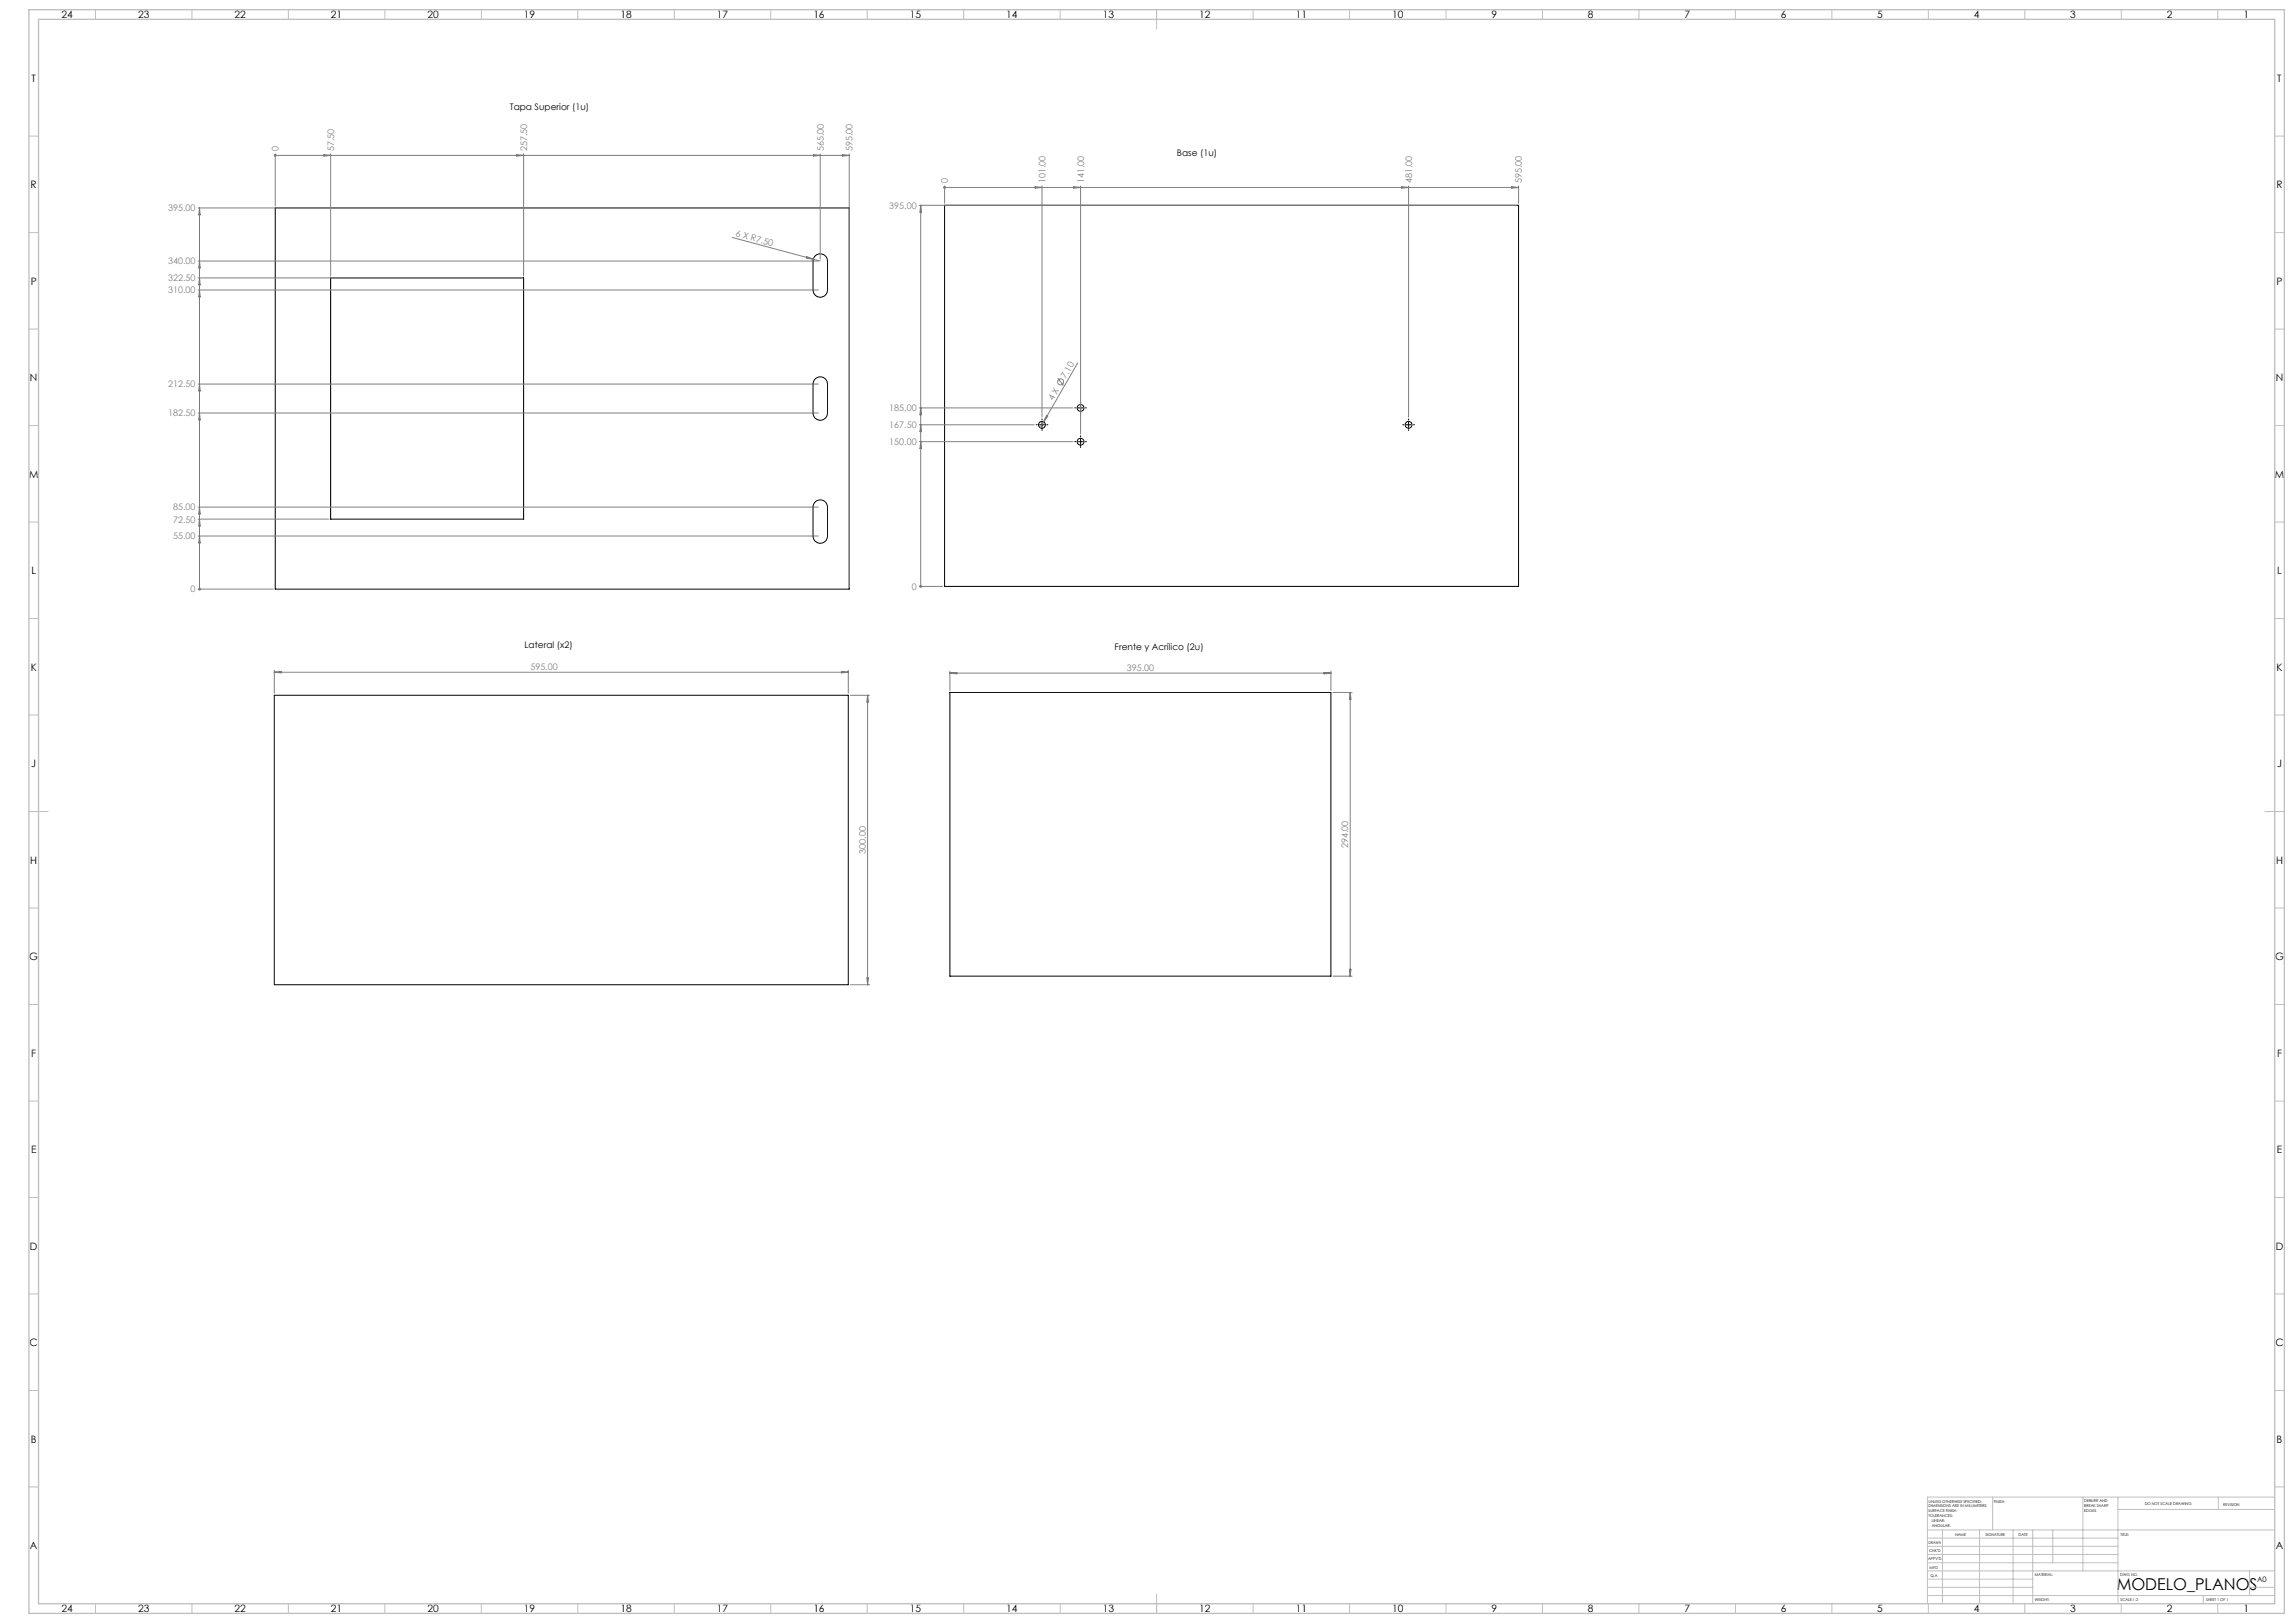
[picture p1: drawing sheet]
<svg xmlns="http://www.w3.org/2000/svg" width="1189mm" height="841mm" viewBox="0 0 1189 841" stroke-linecap="round" stroke-linejoin="round" font-family="sans-serif">
<defs><g id="words">
<text font-size="8.5" x="1097" y="824">MODELO_PLANOS</text>
<g font-size="5.3">
<text x="32" y="10">24</text>
<text x="72" y="10">23</text>
<text x="122" y="10">22</text>
<text x="172" y="10">21</text>
<text x="222" y="10">20</text>
<text x="272" y="10">19</text>
<text x="322" y="10">18</text>
<text x="372" y="10">17</text>
<text x="422" y="10">16</text>
<text x="472" y="10">15</text>
<text x="522" y="10">14</text>
<text x="572" y="10">13</text>
<text x="622" y="10">12</text>
<text x="672" y="10">11</text>
<text x="722" y="10">10</text>
<text x="773" y="10">9</text>
<text x="823" y="10">8</text>
<text x="873" y="10">7</text>
<text x="923" y="10">6</text>
<text x="973" y="10">5</text>
<text x="1023" y="10">4</text>
<text x="1073" y="10">3</text>
<text x="1123" y="10">2</text>
<text x="1163" y="10">1</text>
<text x="16" y="42">T</text>
<text x="1180" y="42">T</text>
<text x="16" y="98">R</text>
<text x="1180" y="98">R</text>
<text x="16" y="147">P</text>
<text x="1180" y="147">P</text>
<text x="16" y="198">N</text>
<text x="1180" y="198">N</text>
<text x="15" y="247">M</text>
<text x="1179" y="247">M</text>
<text x="16" y="298">L</text>
<text x="1180" y="298">L</text>
<text x="16" y="347">K</text>
<text x="1180" y="347">K</text>
<text x="16" y="398">J</text>
<text x="1180" y="398">J</text>
<text x="16" y="448">H</text>
<text x="1180" y="448">H</text>
<text x="15" y="497">G</text>
<text x="1179" y="497">G</text>
<text x="16" y="548">F</text>
<text x="1180" y="548">F</text>
<text x="16" y="597">E</text>
<text x="1180" y="597">E</text>
<text x="16" y="648">D</text>
<text x="1180" y="648">D</text>
<text x="15" y="697">C</text>
<text x="1179" y="697">C</text>
<text x="16" y="748">B</text>
<text x="1180" y="748">B</text>
<text x="16" y="803">A</text>
<text x="1180" y="803">A</text>
<text x="32" y="836">24</text>
<text x="72" y="836">23</text>
<text x="122" y="836">22</text>
<text x="172" y="836">21</text>
<text x="222" y="836">20</text>
<text x="272" y="836">19</text>
<text x="322" y="836">18</text>
<text x="372" y="836">17</text>
<text x="422" y="836">16</text>
<text x="472" y="836">15</text>
<text x="522" y="836">14</text>
<text x="572" y="836">13</text>
<text x="622" y="836">12</text>
<text x="672" y="836">11</text>
<text x="722" y="836">10</text>
<text x="773" y="836">9</text>
<text x="823" y="836">8</text>
<text x="873" y="836">7</text>
<text x="923" y="836">6</text>
<text x="973" y="836">5</text>
<text x="1023" y="836">4</text>
<text x="1073" y="836">3</text>
<text x="1123" y="836">2</text>
<text x="1163" y="836">1</text>
</g>
<g font-size="4.7">
<text x="264" y="57">Tapa Superior (1u)</text>
<text x="610" y="81">Base (1u)</text>
<text x="272" y="336">Lateral (x2)</text>
<text x="578" y="337">Frente y Acrílico (2u)</text>
</g>
<g font-size="4.7" fill="#808080">
<text x="144" y="78" transform="rotate(-90 144 78)">0</text>
<text x="173" y="78" transform="rotate(-90 173 78)">57.50</text>
<text x="273" y="78" transform="rotate(-90 273 78)">257.50</text>
<text x="427" y="78" transform="rotate(-90 427 78)">565.00</text>
<text x="442" y="78" transform="rotate(-90 442 78)">595.00</text>
<text x="491" y="95" transform="rotate(-90 491 95)">0</text>
<text x="542" y="95" transform="rotate(-90 542 95)">101.00</text>
<text x="562" y="95" transform="rotate(-90 562 95)">141.00</text>
<text x="732" y="95" transform="rotate(-90 732 95)">481.00</text>
<text x="789" y="95" transform="rotate(-90 789 95)">595.00</text>
<text x="87" y="110">395.00</text>
<text x="461" y="108">395.00</text>
<text x="381" y="122" transform="rotate(15 381 122)">6 X R7.50</text>
<text x="87" y="137">340.00</text>
<text x="87" y="146">322.50</text>
<text x="87" y="152">310.00</text>
<text x="552" y="197" transform="rotate(-60 552 197)">7.10</text>
<text x="87" y="201">212.50</text>
<text x="546" y="208" transform="rotate(-60 546 208)">4 X</text>
<text x="87" y="216">182.50</text>
<text x="461" y="213">185.00</text>
<text x="461" y="222">167.50</text>
<text x="461" y="231">150.00</text>
<text x="90" y="265">85.00</text>
<text x="90" y="271">72.50</text>
<text x="90" y="280">55.00</text>
<text x="473" y="306">0</text>
<text x="99" y="307">0</text>
<text x="275" y="347">595.00</text>
<text x="584" y="348">395.00</text>
<text x="449" y="442" transform="rotate(-90 449 442)">300.00</text>
<text x="699" y="439" transform="rotate(-90 699 439)">294.00</text>
</g>
<text font-size="3.9" x="1170" y="820">A0</text>
<g font-size="2">
<text x="1000" y="779">UNLESS OTHERWISE SPECIFIED:</text>
<text x="1033" y="779">FINISH:</text>
<text x="1080" y="778">DEBURR AND</text>
<text x="1112" y="780">DO NOT SCALE DRAWING</text>
<text x="1000" y="781">DIMENSIONS ARE IN MILLIMETERS</text>
<text x="1000" y="784">SURFACE FINISH:</text>
<text x="1080" y="781">BREAK SHARP</text>
<text x="1080" y="783">EDGES</text>
<text x="1152" y="780">REVISION</text>
<text x="1000" y="786">TOLERANCES:</text>
<text x="1001" y="789">LINEAR:</text>
<text x="1001" y="791">ANGULAR:</text>
<text x="1013" y="796">NAME</text>
<text x="1029" y="796">SIGNATURE</text>
<text x="1046" y="796">DATE</text>
<text x="1099" y="796">TITLE:</text>
<text x="1000" y="800">DRAWN</text>
<text x="999" y="808">APPV'D</text>
<text x="1000" y="804">CHK'D</text>
<text x="1000" y="813">MFG</text>
<text x="1001" y="817">Q.A</text>
<text x="1055" y="817">MATERIAL:</text>
<text x="1099" y="817">DWG NO.</text>
<text x="1055" y="830">WEIGHT:</text>
<text x="1099" y="830">SCALE:1:2</text>
<text x="1143" y="830">SHEET 1 OF 1</text>
</g>
</g></defs>
<g fill="none" stroke="#000" stroke-width=".52">
<path d="M143 108h297v197h-297zM490 106h297v198h-297zM422 133a4 4 0 0 1 4-1 4 4 0 0 1 3 3v15a4 4 0 0 1-4 4 4 4 0 0 1-4-4v-15zM171 144h100v125h-100zM423 196a4 4 0 0 1 4 0 4 4 0 0 1 2 3v15a4 4 0 0 1-4 4 4 4 0 0 1-4-4v-15zM540 219v2M559 211h2M560 210v3M730 219v2M539 220h2M559 229h2M560 228v2"/>
<path d="M729 220h2M423 260a4 4 0 0 1 4-1 4 4 0 0 1 2 4v15a4 4 0 0 1-4 4 4 4 0 0 1-4-4v-15zM492 359h198v147h-198zM142 360h298v150h-298z"/>
<circle cx="560" cy="211" r="1.8"/>
<circle cx="540" cy="220" r="1.8"/>
<circle cx="560" cy="229" r="1.8"/>
<circle cx="730" cy="220" r="1.8"/>
</g>
<g fill="none" stroke="#808080" stroke-width=".52">
<path d="M143 80v27M171 80v63M271 80v63M425 80v54M440 80v224M143 81h.1M143 81h297M168 80l3 1h-3zM268 80l3 1h-3zM422 80l3 1h-3zM437 80l3 1h-3zM490 97h.1"/>
<path d="M490 96v9M490 97h297M537 97h3l-3 1zM540 96v120M557 97h3l-3 1zM560 96v129M727 97h3l-3 1zM730 96v120M784 97h3l-3 1zM787 96v9M103 108h336M103 108v197"/>
<path d="M103 108l1 3h-1zM476 106h310M477 106v198M477 106l1 4h-1zM103 135h321M103 135l1 4h-1zM380 123l42 11M418 133l4 1h-4zM422 134l3 1M103 150h321M103 144h167M103 150l1 4h-1z"/>
<path d="M103 144l1 4h-1zM103 199h321M103 199l1 4h-1zM548 196l3 4M559 188l-18 31M103 214h321M103 214l1 4h-1zM476 211h80M477 211l1 4h-1zM541 219l-2 3M542 215l1 1-2 3zM476 220h60"/>
<path d="M476 229h80M477 220l1 4h-1zM477 229l1 3h-1zM103 278h321M103 269h67M103 263h321M103 278l1 3h-1zM103 269l1 4h-1zM103 263l1 3h-1zM103 305h39M103 305h.1M476 304h13"/>
<path d="M477 304h.1M142 347v12M142 348h298M142 348h4v1zM436 348h4l-4 1zM440 347v12M492 348v10M492 349h198M492 349l4-1v1zM686 348l4 1h-4zM690 348v10M691 359h10"/>
<path d="M700 359v147M700 359v3h-1zM441 360h10M450 360v150M450 360v4h-1zM441 510h10M449 507h1v3zM691 506h10M699 502h1v4z"/>
<circle cx="143" cy="81" r=".5"/>
<circle cx="490" cy="97" r=".5"/>
<circle cx="550" cy="198" r="1.6"/>
<circle cx="103" cy="305" r=".5"/>
<circle cx="477" cy="304" r=".5"/>
</g>
<g fill="none" stroke="#000" stroke-width=".52" stroke-dasharray="15.2 1.3 1.3 1.3">
<path d="M540 218v-1M558 211h-1M560 209v-1M560 214h.1M563 211h.1M730 218v-1M538 220h-1M540 223h.1M543 220h.1M558 229h-1M560 226h.1M560 231v1"/>
<path d="M563 229h.1M728 220h-1M730 223h.1M733 220h.1"/>
</g>
<g fill="none" stroke="#c0c0c0" stroke-width=".52">
<path d="M49 5v5M99 5v5M149 5v5M199 5v5M249 5v5M299 5v5M349 5v5M399 5v5M449 5v5M499 5v5M549 5v5M599 5v10"/>
<path d="M649 5v5M699 5v5M749 5v5M799 5v5M849 5v5M899 5v5M949 5v5M999 5v5M1049 5v5M1099 5v5M1149 5v5M15 71h5"/>
<path d="M1179 71h5M15 121h5M1179 121h5M15 171h5M1179 171h5M15 221h5M1179 221h5M15 271h5M1179 271h5M15 321h5M1179 321h5M15 371h5"/>
<path d="M1179 371h5M15 421h10M1174 421h10M15 471h5M1179 471h5M15 521h5M1179 521h5M15 571h5M1179 571h5M15 621h5M1179 621h5M15 671h5"/>
<path d="M1179 671h5M15 721h5M1179 721h5M15 771h5M1033 776v17M1080 776v38M1098 776v55M1150 776v6M1179 771h5M1179 776h-180v55M999 793h180M999 797h99"/>
<path d="M1007 793v38M1026 793v38M1043 793v38M1054 793v38M1064 793v17M1098 782h81M999 810h99M999 806h99M999 801h99M999 818h55M999 814h180M1166 814v13"/>
<path d="M49 831v5M99 831v5M149 831v5M199 831v5M249 831v5M299 831v5M349 831v5M399 831v5M449 831v5M499 831v5M549 831v5M599 826v10"/>
<path d="M649 831v5M699 831v5M749 831v5M799 831v5M849 831v5M899 831v5M949 831v5M999 827h180M999 823h55M999 831v5M1049 831v5M1099 831v5"/>
<path d="M1142 827v4M1149 831v5M1166 823h13"/>
</g>
<path d="M15 5h1169v831h-1169zM20 10h1159v821h-1159z" fill="none" stroke="#c0c0c0" stroke-width=".7"/>
<use href="#words"/>
</svg>
